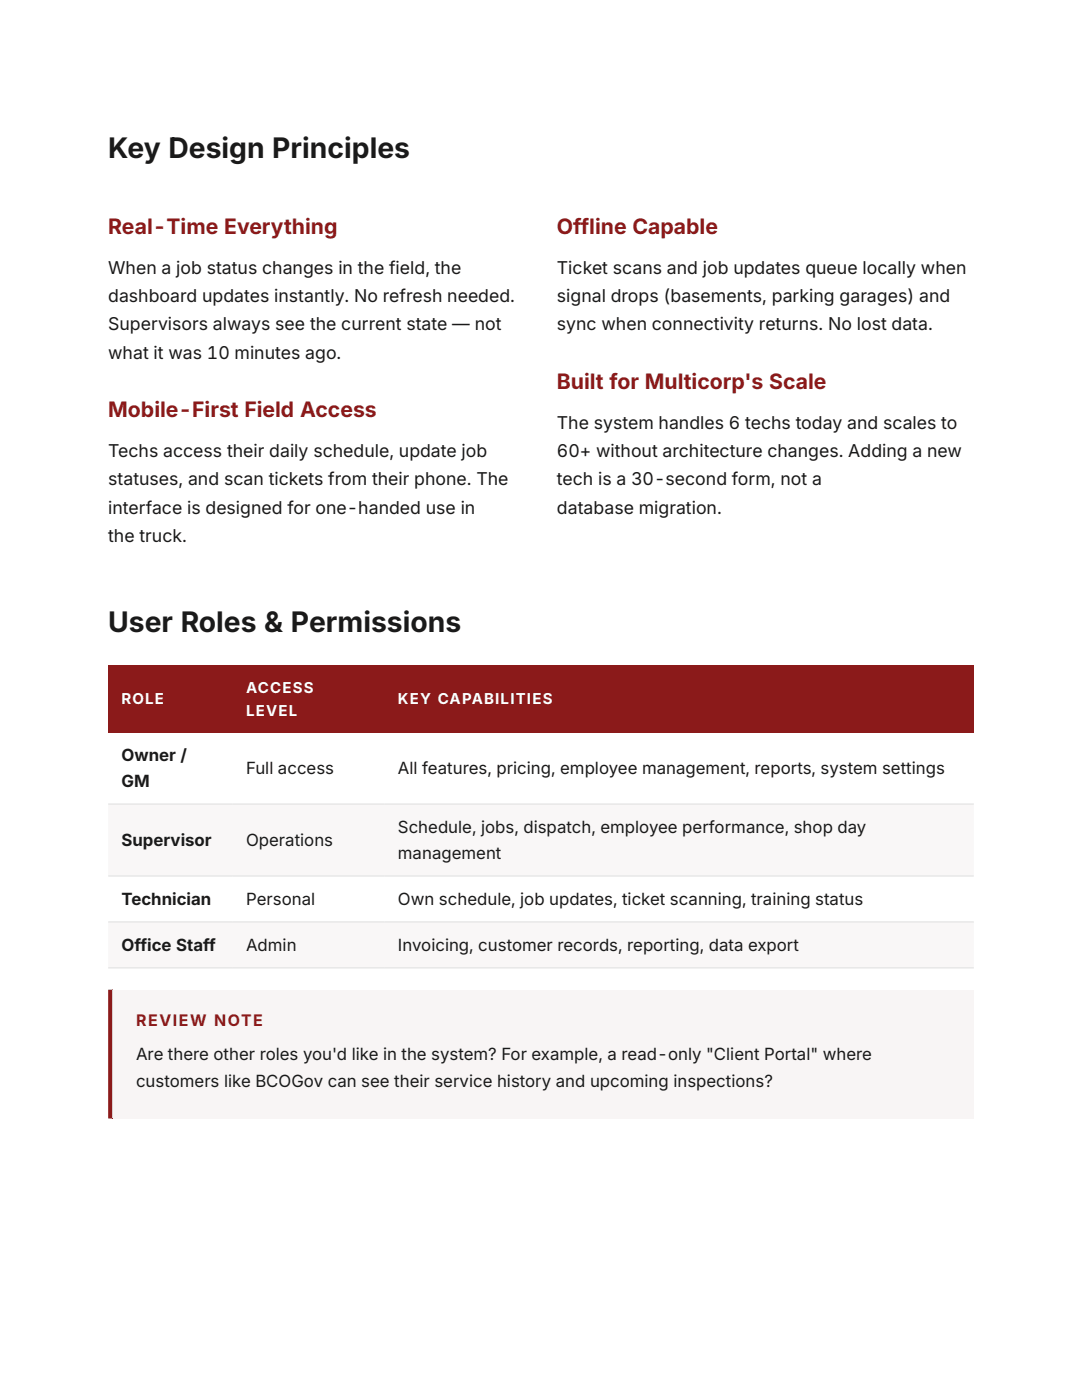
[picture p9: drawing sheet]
<svg xmlns="http://www.w3.org/2000/svg" width="216mm" height="279mm" viewBox="0 0 216 279" stroke-linecap="round" stroke-linejoin="round" font-family="sans-serif">
<defs><g id="words">
<g font-size="5.6" fill="#1a1a1a">
<text x="21.6" y="31.6">Key Design Principles</text>
<text x="21.6" y="126.2">User Roles &amp; Permissions</text>
</g>
<g font-size="4.2" fill="#8b1a1a">
<text x="21.6" y="46.7">Real-Time Everything</text>
<text x="111.1" y="46.7">Offline Capable</text>
<text x="111.1" y="77.6">Built for Multicorp's Scale</text>
<text x="21.6" y="83.2">Mobile-First Field Access</text>
</g>
<g font-size="3.5" fill="#1a1a1a">
<text x="21.6" y="54.7">When a job status changes in the field, the</text>
<text x="111.1" y="54.7">Ticket scans and job updates queue locally when</text>
<text x="21.6" y="60.3">dashboard updates instantly. No refresh needed.</text>
<text x="21.6" y="65.9">Supervisors always see the current state — not</text>
<text x="111.1" y="60.3">signal drops (basements, parking garages) and</text>
<text x="111.1" y="65.9">sync when connectivity returns. No lost data.</text>
<text x="21.6" y="71.6">what it was 10 minutes ago.</text>
<text x="111.1" y="85.6">The system handles 6 techs today and scales to</text>
<text x="21.6" y="91.2">Techs access their daily schedule, update job</text>
<text x="111.1" y="91.2">60+ without architecture changes. Adding a new</text>
<text x="21.6" y="96.9">statuses, and scan tickets from their phone. The</text>
<text x="111.1" y="96.9">tech is a 30-second form, not a</text>
<text x="21.6" y="102.5">interface is designed for one-handed use in</text>
<text x="111.1" y="102.5">database migration.</text>
<text x="21.6" y="108.1">the truck.</text>
</g>
<g font-size="3.4" fill="#1a1a1a">
<text x="24.2" y="151.9">Owner /</text>
<text x="49.1" y="154.5">Full access</text>
<text x="79.4" y="154.5">All features, pricing, employee management, reports, system settings</text>
<text x="24.2" y="157.1">GM</text>
<text x="79.4" y="166.3">Schedule, jobs, dispatch, employee performance, shop day</text>
<text x="24.2" y="168.9">Supervisor</text>
<text x="49.1" y="168.9">Operations</text>
<text x="79.4" y="171.5">management</text>
<text x="24.2" y="180.6">Technician</text>
<text x="49.1" y="180.6">Personal</text>
<text x="79.4" y="180.6">Own schedule, job updates, ticket scanning, training status</text>
<text x="24.2" y="189.8">Office Staff</text>
<text x="49.1" y="189.8">Admin</text>
<text x="79.4" y="189.8">Invoicing, customer records, reporting, data export</text>
<text x="27.1" y="211.6">Are there other roles you'd like in the system? For example, a read-only &quot;Client Portal&quot; where</text>
<text x="27.1" y="217">customers like BCOGov can see their service history and upcoming inspections?</text>
</g>
<text font-size="3.2" fill="#8b1a1a" x="27.1" y="204.8">REVIEW NOTE</text>
<g font-size="3" fill="#fff">
<text x="24.2" y="140.6">ROLE</text>
<text x="49.1" y="138.2">ACCESS</text>
<text x="49.1" y="142.9">LEVEL</text>
<text x="79.4" y="140.6">KEY CAPABILITIES</text>
</g>
</g></defs>
<g fill="#8b1a1a">
<path d="M21.6 132.7h24.9v13.5h-24.9z"/>
<path d="M46.5 132.7h30.3v13.5h-30.3z"/>
<path d="M76.8 132.7h117.5v13.5h-117.5z"/>
</g>
<g fill="#f9f7f7">
<path d="M21.6 160.5h172.7v14.3h-172.7z"/>
<path d="M21.6 184h172.7v9.2h-172.7z"/>
</g>
<path d="M21.6 160.5h172.7M21.6 174.8h172.7M21.6 184h172.7M21.6 193.2h172.7" fill="none" stroke="#e5e5e5" stroke-width=".26"/>
<path d="M21.6 197.5h172.7v25.7h-172.7z" fill="#f8f5f5"/>
<path d="M22.4 197.5v25.7zM21.6 197.5h.8v25.7h-.8z" fill-rule="evenodd" fill="#8b1a1a"/>
<use href="#words"/>
</svg>
